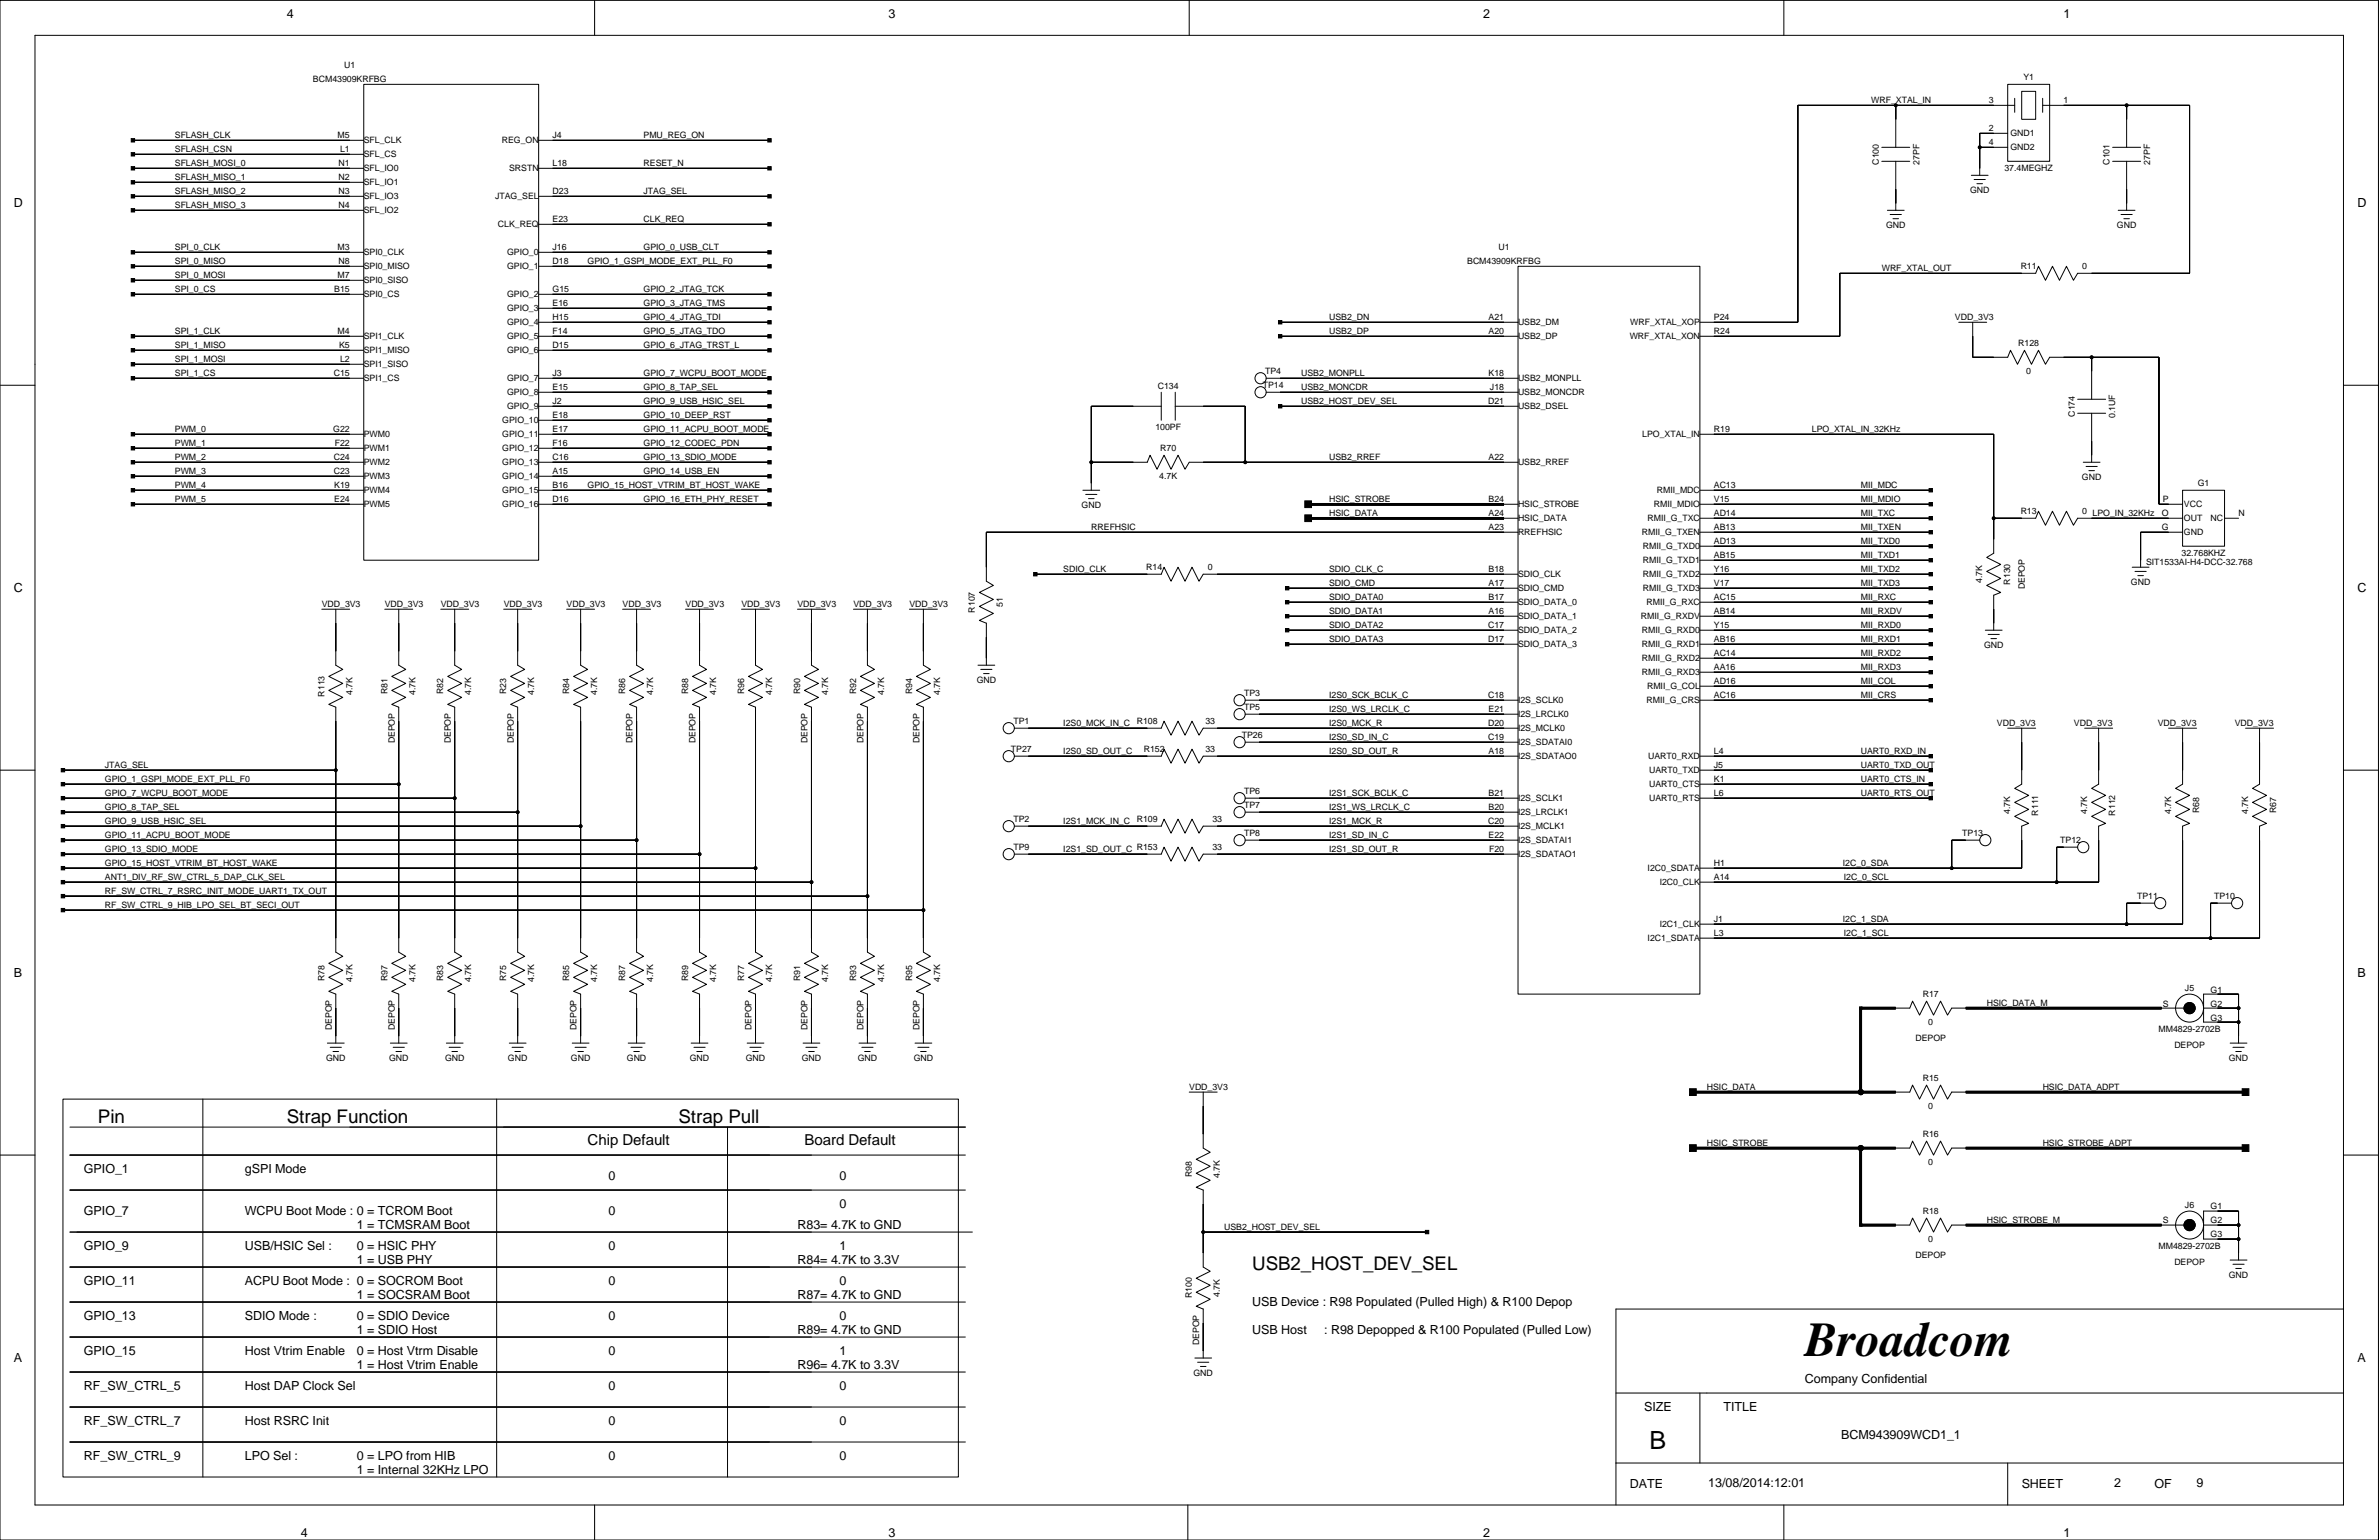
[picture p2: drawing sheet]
<svg xmlns="http://www.w3.org/2000/svg" width="432mm" height="279mm" viewBox="0 0 432 279" stroke-linecap="round" stroke-linejoin="round" font-family="sans-serif">
<defs><g id="words">
<text font-size="8.8" x="327.6" y="246.1">Broadcom</text>
<text font-size="4.6" x="299.4" y="263">B</text>
<g font-size="3.4">
<text x="17.8" y="203.7">Pin</text>
<text x="52.1" y="203.7">Strap Function</text>
<text x="123.2" y="203.7">Strap Pull</text>
<text x="227.3" y="230.4">USB2_HOST_DEV_SEL</text>
</g>
<g font-size="2.7">
<text x="106.7" y="207.7">Chip Default</text>
<text x="146" y="207.7">Board Default</text>
</g>
<g font-size="2.3">
<text x="52.1" y="3.4">4</text>
<text x="161.3" y="3.4">3</text>
<text x="269.2" y="3.4">2</text>
<text x="374.6" y="3.4">1</text>
<text x="2.5" y="37.6">D</text>
<text x="427.9" y="37.6">D</text>
<text x="2.5" y="107.5">C</text>
<text x="427.9" y="107.5">C</text>
<text x="2.5" y="177.3">B</text>
<text x="427.9" y="177.3">B</text>
<text x="15.2" y="212.9">GPIO_1</text>
<text x="44.4" y="212.9">gSPI Mode</text>
<text x="110.5" y="214.1">0</text>
<text x="152.4" y="214.1">0</text>
<text x="15.2" y="220.5">GPIO_7</text>
<text x="44.4" y="220.5">WCPU Boot Mode : 0 = TCROM Boot</text>
<text x="110.5" y="220.5">0</text>
<text x="152.4" y="219.2">0</text>
<text x="15.2" y="226.8">GPIO_9</text>
<text x="44.4" y="226.8">USB/HSIC Sel :</text>
<text x="64.8" y="223">1 = TCMSRAM Boot</text>
<text x="64.8" y="226.8">0 = HSIC PHY</text>
<text x="110.5" y="226.8">0</text>
<text x="144.7" y="223">R83= 4.7K to GND</text>
<text x="152.4" y="226.8">1</text>
<text x="15.2" y="233.2">GPIO_11</text>
<text x="44.4" y="233.2">ACPU Boot Mode : 0 = SOCROM Boot</text>
<text x="64.8" y="229.4">1 = USB PHY</text>
<text x="110.5" y="233.2">0</text>
<text x="144.7" y="229.4">R84= 4.7K to 3.3V</text>
<text x="152.4" y="233.2">0</text>
<text x="15.2" y="239.5">GPIO_13</text>
<text x="44.4" y="239.5">SDIO Mode :</text>
<text x="64.8" y="235.7">1 = SOCSRAM Boot</text>
<text x="64.8" y="239.5">0 = SDIO Device</text>
<text x="110.5" y="239.5">0</text>
<text x="144.7" y="235.7">R87= 4.7K to GND</text>
<text x="152.4" y="239.5">0</text>
<text x="227.3" y="237">USB Device : R98 Populated (Pulled High) &amp; R100 Depop</text>
<text x="15.2" y="245.9">GPIO_15</text>
<text x="44.4" y="245.9">Host Vtrim Enable</text>
<text x="64.8" y="242.1">1 = SDIO Host</text>
<text x="64.8" y="245.9">0 = Host Vtrm Disable</text>
<text x="110.5" y="245.9">0</text>
<text x="144.7" y="242.1">R89= 4.7K to GND</text>
<text x="152.4" y="245.9">1</text>
<text x="227.3" y="242.1">USB Host</text>
<text x="240.3" y="242.1">: R98 Depopped &amp; R100 Populated (Pulled Low)</text>
<text x="2.5" y="247.1">A</text>
<text x="64.8" y="248.4">1 = Host Vtrim Enable</text>
<text x="144.7" y="248.4">R96= 4.7K to 3.3V</text>
<text x="327.6" y="250.9">Company Confidential</text>
<text x="427.9" y="247.1">A</text>
<text x="15.2" y="252.2">RF_SW_CTRL_5</text>
<text x="44.4" y="252.2">Host DAP Clock Sel</text>
<text x="110.5" y="252.2">0</text>
<text x="152.4" y="252.2">0</text>
<text x="298.4" y="256">SIZE</text>
<text x="312.8" y="256">TITLE</text>
<text x="15.2" y="258.6">RF_SW_CTRL_7</text>
<text x="44.4" y="258.6">Host RSRC Init</text>
<text x="110.5" y="258.6">0</text>
<text x="152.4" y="258.6">0</text>
<text x="334.2" y="261.1">BCM943909WCD1_1</text>
<text x="15.2" y="264.9">RF_SW_CTRL_9</text>
<text x="44.4" y="264.9">LPO Sel :</text>
<text x="64.8" y="264.9">0 = LPO from HIB</text>
<text x="64.8" y="267.5">1 = Internal 32KHz LPO</text>
<text x="110.5" y="264.9">0</text>
<text x="152.4" y="264.9">0</text>
<text x="310.1" y="269.7">13/08/2014:12:01</text>
<text x="383.7" y="269.7">2</text>
<text x="398.7" y="269.7">9</text>
<text x="295.8" y="270">DATE</text>
<text x="366.9" y="270">SHEET</text>
<text x="391.1" y="270">OF</text>
<text x="54.6" y="278.9">4</text>
<text x="161.3" y="278.9">3</text>
<text x="269.2" y="278.9">2</text>
<text x="374.6" y="278.9">1</text>
</g>
<g font-size="1.6">
<text x="56.8" y="14.9">BCM43909KRFBG</text>
<text x="62.5" y="12.4">U1</text>
<text x="367.3" y="14.5">Y1</text>
<text x="339.6" y="18.7">WRF_XTAL_IN</text>
<text x="361" y="23.8">2</text>
<text x="361" y="18.7">3</text>
<text x="374.6" y="18.7">1</text>
<text x="31.7" y="25.1">SFLASH_CLK</text>
<text x="31.7" y="27.6">SFLASH_CSN</text>
<text x="61.3" y="25.1">M5</text>
<text x="61.7" y="27.6">L1</text>
<text x="66" y="25.9">SFL_CLK</text>
<text x="66" y="28.5">SFL_CS</text>
<text x="91.1" y="25.9">REG_ON</text>
<text x="100.3" y="25.1">J4</text>
<text x="116.8" y="25.1">PMU_REG_ON</text>
<text x="341" y="29.9" transform="rotate(-90 341 29.9)">C100</text>
<text x="348.4" y="29.9" transform="rotate(-90 348.4 29.9)">27PF</text>
<text x="361" y="26.4">4</text>
<text x="364.9" y="24.7">GND1</text>
<text x="364.9" y="27.2">GND2</text>
<text x="382.9" y="29.9" transform="rotate(-90 382.9 29.9)">C101</text>
<text x="390.3" y="29.9" transform="rotate(-90 390.3 29.9)">27PF</text>
<text x="31.7" y="32.7">SFLASH_MISO_1</text>
<text x="31.7" y="30.2">SFLASH_MOSI_0</text>
<text x="31.7" y="35.3">SFLASH_MISO_2</text>
<text x="61.5" y="35.3">N3</text>
<text x="61.5" y="32.7">N2</text>
<text x="61.5" y="30.2">N1</text>
<text x="66" y="31">SFL_IO0</text>
<text x="66" y="33.6">SFL_IO1</text>
<text x="92.4" y="31">SRSTN</text>
<text x="100.3" y="35.3">D23</text>
<text x="100.3" y="30.2">L18</text>
<text x="116.8" y="35.3">JTAG_SEL</text>
<text x="116.8" y="30.2">RESET_N</text>
<text x="357.6" y="35.1">GND</text>
<text x="363.8" y="31">37.4MEGHZ</text>
<text x="31.7" y="37.8">SFLASH_MISO_3</text>
<text x="61.5" y="37.8">N4</text>
<text x="66" y="36.1">SFL_IO3</text>
<text x="66" y="38.6">SFL_IO2</text>
<text x="89.9" y="36.1">JTAG_SEL</text>
<text x="90.4" y="41.2">CLK_REQ</text>
<text x="100.3" y="40.3">E23</text>
<text x="116.8" y="40.3">CLK_REQ</text>
<text x="342.3" y="41.4">GND</text>
<text x="384.2" y="41.4">GND</text>
<text x="31.7" y="45.4">SPI_0_CLK</text>
<text x="31.7" y="48">SPI_0_MISO</text>
<text x="61.3" y="45.4">M3</text>
<text x="61.5" y="48">N8</text>
<text x="66" y="46.2">SPI0_CLK</text>
<text x="92.1" y="46.2">GPIO_0</text>
<text x="100.3" y="48">D18</text>
<text x="100.3" y="45.4">J16</text>
<text x="106.7" y="48">GPIO_1_GSPI_MODE_EXT_PLL_F0</text>
<text x="116.8" y="45.4">GPIO_0_USB_CLT</text>
<text x="266.3" y="48">BCM43909KRFBG</text>
<text x="272" y="45.4">U1</text>
<text x="31.7" y="50.5">SPI_0_MOSI</text>
<text x="31.7" y="53">SPI_0_CS</text>
<text x="60.7" y="53">B15</text>
<text x="61.3" y="50.5">M7</text>
<text x="66" y="48.8">SPI0_MISO</text>
<text x="66" y="51.3">SPI0_SISO</text>
<text x="66" y="53.9">SPI0_CS</text>
<text x="92.1" y="48.8">GPIO_1</text>
<text x="92.1" y="53.9">GPIO_2</text>
<text x="100.3" y="53">G15</text>
<text x="116.8" y="53">GPIO_2_JTAG_TCK</text>
<text x="341.6" y="49.2">WRF_XTAL_OUT</text>
<text x="366.8" y="48.8">R11</text>
<text x="377.9" y="48.8">0</text>
<text x="92.1" y="56.4">GPIO_3</text>
<text x="92.1" y="58.9">GPIO_4</text>
<text x="100.3" y="58.1">H15</text>
<text x="100.3" y="55.6">E16</text>
<text x="116.8" y="55.6">GPIO_3_JTAG_TMS</text>
<text x="116.8" y="58.1">GPIO_4_JTAG_TDI</text>
<text x="241.2" y="58.1">USB2_DN</text>
<text x="270.2" y="58.1">A21</text>
<text x="275.5" y="58.9">USB2_DM</text>
<text x="295.9" y="58.9">WRF_XTAL_XOP</text>
<text x="311.1" y="58.1">P24</text>
<text x="354.8" y="58.1">VDD_3V3</text>
<text x="31.7" y="60.6">SPI_1_CLK</text>
<text x="31.7" y="63.2">SPI_1_MISO</text>
<text x="31.7" y="65.7">SPI_1_MOSI</text>
<text x="61.3" y="60.6">M4</text>
<text x="61.6" y="63.2">K5</text>
<text x="61.7" y="65.7">L2</text>
<text x="66" y="61.5">SPI1_CLK</text>
<text x="66" y="64">SPI1_MISO</text>
<text x="92.1" y="61.5">GPIO_5</text>
<text x="92.1" y="64">GPIO_6</text>
<text x="100.3" y="63.2">D15</text>
<text x="100.3" y="60.6">F14</text>
<text x="116.8" y="60.6">GPIO_5_JTAG_TDO</text>
<text x="116.8" y="63.2">GPIO_6_JTAG_TRST_L</text>
<text x="241.2" y="60.6">USB2_DP</text>
<text x="270.2" y="60.6">A20</text>
<text x="275.5" y="61.5">USB2_DP</text>
<text x="295.8" y="61.5">WRF_XTAL_XON</text>
<text x="311.1" y="60.6">R24</text>
<text x="366.3" y="62.8">R128</text>
<text x="31.7" y="68.3">SPI_1_CS</text>
<text x="60.6" y="68.3">C15</text>
<text x="66" y="66.6">SPI1_SISO</text>
<text x="66" y="69.1">SPI1_CS</text>
<text x="92.1" y="69.1">GPIO_7</text>
<text x="92.1" y="71.6">GPIO_8</text>
<text x="100.3" y="70.8">E15</text>
<text x="100.3" y="68.3">J3</text>
<text x="116.8" y="70.8">GPIO_8_TAP_SEL</text>
<text x="116.8" y="68.3">GPIO_7_WCPU_BOOT_MODE</text>
<text x="210.2" y="70.6">C134</text>
<text x="229.2" y="70.4">TP14</text>
<text x="229.6" y="67.8">TP4</text>
<text x="236.2" y="68.3">USB2_MONPLL</text>
<text x="236.2" y="70.8">USB2_MONCDR</text>
<text x="270.2" y="68.3">K18</text>
<text x="270.4" y="70.8">J18</text>
<text x="275.5" y="69.1">USB2_MONPLL</text>
<text x="275.5" y="71.6">USB2_MONCDR</text>
<text x="367.8" y="67.8">0</text>
<text x="91.2" y="76.7">GPIO_10</text>
<text x="92.1" y="74.2">GPIO_9</text>
<text x="100.3" y="75.9">E18</text>
<text x="100.3" y="73.3">J2</text>
<text x="116.8" y="75.9">GPIO_10_DEEP_RST</text>
<text x="116.8" y="73.3">GPIO_9_USB_HSIC_SEL</text>
<text x="209.7" y="78">100PF</text>
<text x="236.2" y="73.3">USB2_HOST_DEV_SEL</text>
<text x="270.1" y="73.3">D21</text>
<text x="275.5" y="74.2">USB2_DSEL</text>
<text x="376.6" y="75.6" transform="rotate(-90 376.6 75.6)">C174</text>
<text x="383.9" y="75.9" transform="rotate(-90 383.9 75.9)">0.1UF</text>
<text x="31.7" y="81">PWM_1</text>
<text x="31.7" y="78.4">PWM_0</text>
<text x="31.7" y="83.5">PWM_2</text>
<text x="60.5" y="78.4">G22</text>
<text x="60.6" y="83.5">C24</text>
<text x="60.8" y="81">F22</text>
<text x="66" y="79.3">PWM0</text>
<text x="66" y="81.8">PWM1</text>
<text x="91.2" y="79.3">GPIO_11</text>
<text x="91.2" y="81.8">GPIO_12</text>
<text x="100.3" y="83.5">C16</text>
<text x="100.3" y="81">F16</text>
<text x="100.3" y="78.4">E17</text>
<text x="116.8" y="83.5">GPIO_13_SDIO_MODE</text>
<text x="116.8" y="78.4">GPIO_11_ACPU_BOOT_MODE</text>
<text x="116.8" y="81">GPIO_12_CODEC_PDN</text>
<text x="210.6" y="81.8">R70</text>
<text x="241.2" y="83.5">USB2_RREF</text>
<text x="270.2" y="83.5">A22</text>
<text x="298.1" y="79.3">LPO_XTAL_IN</text>
<text x="311.1" y="78.4">R19</text>
<text x="328.9" y="78.4">LPO_XTAL_IN_32KHz</text>
<text x="31.7" y="86">PWM_3</text>
<text x="31.7" y="88.6">PWM_4</text>
<text x="60.6" y="86">C23</text>
<text x="60.7" y="88.6">K19</text>
<text x="66" y="84.3">PWM2</text>
<text x="66" y="86.9">PWM3</text>
<text x="66" y="89.4">PWM4</text>
<text x="91.2" y="84.3">GPIO_13</text>
<text x="91.2" y="86.9">GPIO_14</text>
<text x="91.2" y="89.4">GPIO_15</text>
<text x="100.3" y="88.6">B16</text>
<text x="100.3" y="86">A15</text>
<text x="106.7" y="88.6">GPIO_15_HOST_VTRIM_BT_HOST_WAKE</text>
<text x="116.8" y="86">GPIO_14_USB_EN</text>
<text x="210.4" y="86.9">4.7K</text>
<text x="275.5" y="84.3">USB2_RREF</text>
<text x="300.7" y="89.4">RMII_MDC</text>
<text x="311.1" y="88.6">AC13</text>
<text x="337.7" y="88.6">MII_MDC</text>
<text x="377.9" y="87.1">GND</text>
<text x="398.9" y="88.1">G1</text>
<text x="31.7" y="91.1">PWM_5</text>
<text x="60.7" y="91.1">E24</text>
<text x="66" y="92">PWM5</text>
<text x="91.2" y="92">GPIO_16</text>
<text x="100.3" y="91.1">D16</text>
<text x="116.8" y="91.1">GPIO_16_ETH_PHY_RESET</text>
<text x="196.3" y="92.2">GND</text>
<text x="241.2" y="91.1">HSIC_STROBE</text>
<text x="241.2" y="93.7">HSIC_DATA</text>
<text x="270.2" y="93.7">A24</text>
<text x="270.2" y="91.1">B24</text>
<text x="275.5" y="92">HSIC_STROBE</text>
<text x="275.5" y="94.5">HSIC_DATA</text>
<text x="299.1" y="94.5">RMII_G_TXC</text>
<text x="300.2" y="92">RMII_MDIO</text>
<text x="311.1" y="93.7">AD14</text>
<text x="311.1" y="91.1">V15</text>
<text x="337.7" y="91.1">MII_MDIO</text>
<text x="337.7" y="93.7">MII_TXC</text>
<text x="366.8" y="93.2">R13</text>
<text x="377.9" y="93.2">0</text>
<text x="379.8" y="93.7">LPO_IN_32KHz</text>
<text x="392.4" y="93.7">O</text>
<text x="392.6" y="91.1">P</text>
<text x="396.4" y="94.5">OUT</text>
<text x="396.4" y="92">VCC</text>
<text x="401.2" y="94.5">NC</text>
<text x="406.3" y="93.7">N</text>
<text x="198.1" y="96.2">RREFHSIC</text>
<text x="270.2" y="96.2">A23</text>
<text x="275.5" y="97">RREFHSIC</text>
<text x="298" y="97">RMII_G_TXEN</text>
<text x="298.2" y="99.6">RMII_G_TXD0</text>
<text x="311.1" y="101.3">AB15</text>
<text x="311.1" y="98.7">AD13</text>
<text x="311.1" y="96.2">AB13</text>
<text x="337.7" y="96.2">MII_TXEN</text>
<text x="337.7" y="98.7">MII_TXD0</text>
<text x="337.7" y="101.3">MII_TXD1</text>
<text x="392.4" y="96.2">G</text>
<text x="396" y="100.8">32.768KHZ</text>
<text x="396.4" y="97">GND</text>
<text x="193" y="103.8">SDIO_CLK</text>
<text x="208.1" y="103.4">R14</text>
<text x="219.2" y="103.4">0</text>
<text x="241.2" y="106.4">SDIO_CMD</text>
<text x="241.2" y="103.8">SDIO_CLK_C</text>
<text x="270.2" y="106.4">A17</text>
<text x="270.2" y="103.8">B18</text>
<text x="275.5" y="104.7">SDIO_CLK</text>
<text x="275.5" y="107.2">SDIO_CMD</text>
<text x="298.2" y="102.1">RMII_G_TXD1</text>
<text x="298.2" y="104.7">RMII_G_TXD2</text>
<text x="298.2" y="107.2">RMII_G_TXD3</text>
<text x="311.1" y="106.4">V17</text>
<text x="311.1" y="103.8">Y16</text>
<text x="337.7" y="103.8">MII_TXD2</text>
<text x="337.7" y="106.4">MII_TXD3</text>
<text x="359.8" y="105.8" transform="rotate(-90 359.8 105.8)">4.7K</text>
<text x="364.9" y="106.1" transform="rotate(-90 364.9 106.1)">R130</text>
<text x="367.5" y="106.9" transform="rotate(-90 367.5 106.9)">DEPOP</text>
<text x="386.8" y="106.2">GND</text>
<text x="389.5" y="102.5">SIT1533AI-H4-DCC-32.768</text>
<text x="58.4" y="110.2">VDD_3V3</text>
<text x="69.8" y="110.2">VDD_3V3</text>
<text x="80" y="110.2">VDD_3V3</text>
<text x="91.4" y="110.2">VDD_3V3</text>
<text x="102.8" y="110.2">VDD_3V3</text>
<text x="113" y="110.2">VDD_3V3</text>
<text x="124.4" y="110.2">VDD_3V3</text>
<text x="134.6" y="110.2">VDD_3V3</text>
<text x="144.7" y="110.2">VDD_3V3</text>
<text x="154.9" y="110.2">VDD_3V3</text>
<text x="165.1" y="110.2">VDD_3V3</text>
<text x="177" y="111.1" transform="rotate(-90 177 111.1)">R107</text>
<text x="182" y="110.1" transform="rotate(-90 182 110.1)">51</text>
<text x="241.2" y="114">SDIO_DATA2</text>
<text x="241.2" y="111.4">SDIO_DATA1</text>
<text x="241.2" y="108.9">SDIO_DATA0</text>
<text x="270.1" y="114">C17</text>
<text x="270.2" y="111.4">A16</text>
<text x="270.2" y="108.9">B17</text>
<text x="275.5" y="109.7">SDIO_DATA_0</text>
<text x="275.5" y="112.3">SDIO_DATA_1</text>
<text x="297.8" y="112.3">RMII_G_RXDV</text>
<text x="298.9" y="109.7">RMII_G_RXC</text>
<text x="311.1" y="114">Y15</text>
<text x="311.1" y="111.4">AB14</text>
<text x="311.1" y="108.9">AC15</text>
<text x="337.7" y="114">MII_RXD0</text>
<text x="337.7" y="108.9">MII_RXC</text>
<text x="337.7" y="111.4">MII_RXDV</text>
<text x="241.2" y="116.5">SDIO_DATA3</text>
<text x="270.1" y="116.5">D17</text>
<text x="275.5" y="114.8">SDIO_DATA_2</text>
<text x="275.5" y="117.4">SDIO_DATA_3</text>
<text x="298" y="114.8">RMII_G_RXD0</text>
<text x="298" y="117.4">RMII_G_RXD1</text>
<text x="298" y="119.9">RMII_G_RXD2</text>
<text x="311.1" y="119.1">AC14</text>
<text x="311.1" y="116.5">AB16</text>
<text x="337.7" y="116.5">MII_RXD1</text>
<text x="337.7" y="119.1">MII_RXD2</text>
<text x="360.1" y="117.6">GND</text>
<text x="70.3" y="125.9" transform="rotate(-90 70.3 125.9)">R81</text>
<text x="80.5" y="125.9" transform="rotate(-90 80.5 125.9)">R82</text>
<text x="91.9" y="125.9" transform="rotate(-90 91.9 125.9)">R23</text>
<text x="103.3" y="125.9" transform="rotate(-90 103.3 125.9)">R84</text>
<text x="113.5" y="125.9" transform="rotate(-90 113.5 125.9)">R86</text>
<text x="124.9" y="125.9" transform="rotate(-90 124.9 125.9)">R88</text>
<text x="135.1" y="125.9" transform="rotate(-90 135.1 125.9)">R96</text>
<text x="145.2" y="125.9" transform="rotate(-90 145.2 125.9)">R90</text>
<text x="155.4" y="125.9" transform="rotate(-90 155.4 125.9)">R92</text>
<text x="165.5" y="125.9" transform="rotate(-90 165.5 125.9)">R94</text>
<text x="177.3" y="124">GND</text>
<text x="298" y="122.4">RMII_G_RXD3</text>
<text x="299" y="125">RMII_G_COL</text>
<text x="311.1" y="124.1">AD16</text>
<text x="311.1" y="121.6">AA16</text>
<text x="337.7" y="124.1">MII_COL</text>
<text x="337.7" y="121.6">MII_RXD3</text>
<text x="58.9" y="126.4" transform="rotate(-90 58.9 126.4)">R113</text>
<text x="64" y="126.1" transform="rotate(-90 64 126.1)">4.7K</text>
<text x="75.4" y="126.1" transform="rotate(-90 75.4 126.1)">4.7K</text>
<text x="85.5" y="126.1" transform="rotate(-90 85.5 126.1)">4.7K</text>
<text x="97" y="126.1" transform="rotate(-90 97 126.1)">4.7K</text>
<text x="108.4" y="126.1" transform="rotate(-90 108.4 126.1)">4.7K</text>
<text x="118.6" y="126.1" transform="rotate(-90 118.6 126.1)">4.7K</text>
<text x="130" y="126.1" transform="rotate(-90 130 126.1)">4.7K</text>
<text x="140.1" y="126.1" transform="rotate(-90 140.1 126.1)">4.7K</text>
<text x="150.3" y="126.1" transform="rotate(-90 150.3 126.1)">4.7K</text>
<text x="160.5" y="126.1" transform="rotate(-90 160.5 126.1)">4.7K</text>
<text x="170.6" y="126.1" transform="rotate(-90 170.6 126.1)">4.7K</text>
<text x="183.9" y="131.3">TP1</text>
<text x="193" y="131.8">I2S0_MCK_IN_C</text>
<text x="206.3" y="131.3">R108</text>
<text x="218.8" y="131.3">33</text>
<text x="225.8" y="126.2">TP3</text>
<text x="225.8" y="128.8">TP5</text>
<text x="241.2" y="126.7">I2S0_SCK_BCLK_C</text>
<text x="241.2" y="129.2">I2S0_WS_LRCLK_C</text>
<text x="241.2" y="131.8">I2S0_MCK_R</text>
<text x="270.1" y="131.8">D20</text>
<text x="270.1" y="126.7">C18</text>
<text x="270.2" y="129.2">E21</text>
<text x="275.5" y="127.5">I2S_SCLK0</text>
<text x="275.5" y="130">I2S_LRCLK0</text>
<text x="298.9" y="127.5">RMII_G_CRS</text>
<text x="311.1" y="126.7">AC16</text>
<text x="337.7" y="126.7">MII_CRS</text>
<text x="362.5" y="131.8">VDD_3V3</text>
<text x="376.4" y="131.8">VDD_3V3</text>
<text x="391.7" y="131.8">VDD_3V3</text>
<text x="405.6" y="131.8">VDD_3V3</text>
<text x="71.6" y="134.9" transform="rotate(-90 71.6 134.9)">DEPOP</text>
<text x="81.8" y="134.9" transform="rotate(-90 81.8 134.9)">DEPOP</text>
<text x="93.2" y="134.9" transform="rotate(-90 93.2 134.9)">DEPOP</text>
<text x="114.8" y="134.9" transform="rotate(-90 114.8 134.9)">DEPOP</text>
<text x="126.2" y="134.9" transform="rotate(-90 126.2 134.9)">DEPOP</text>
<text x="146.6" y="134.9" transform="rotate(-90 146.6 134.9)">DEPOP</text>
<text x="156.7" y="134.9" transform="rotate(-90 156.7 134.9)">DEPOP</text>
<text x="166.9" y="134.9" transform="rotate(-90 166.9 134.9)">DEPOP</text>
<text x="183.5" y="136.4">TP27</text>
<text x="193" y="136.8">I2S0_SD_OUT_C</text>
<text x="207.6" y="136.4">R152</text>
<text x="218.8" y="136.4">33</text>
<text x="225.4" y="133.9">TP26</text>
<text x="241.2" y="136.8">I2S0_SD_OUT_R</text>
<text x="241.2" y="134.3">I2S0_SD_IN_C</text>
<text x="270.1" y="134.3">C19</text>
<text x="270.2" y="136.8">A18</text>
<text x="275.5" y="132.6">I2S_MCLK0</text>
<text x="275.5" y="135.1">I2S_SDATAI0</text>
<text x="275.5" y="137.7">I2S_SDATAO0</text>
<text x="299.1" y="137.7">UART0_RXD</text>
<text x="311.1" y="136.8">L4</text>
<text x="337.7" y="136.8">UART0_RXD_IN</text>
<text x="19" y="139.4">JTAG_SEL</text>
<text x="19" y="141.9">GPIO_1_GSPI_MODE_EXT_PLL_F0</text>
<text x="299.3" y="140.2">UART0_TXD</text>
<text x="299.3" y="142.7">UART0_CTS</text>
<text x="311.1" y="141.9">K1</text>
<text x="311.1" y="139.4">J5</text>
<text x="337.7" y="141.9">UART0_CTS_IN</text>
<text x="337.7" y="139.4">UART0_TXD_OUT</text>
<text x="19" y="147">GPIO_8_TAP_SEL</text>
<text x="19" y="144.4">GPIO_7_WCPU_BOOT_MODE</text>
<text x="19" y="149.5">GPIO_9_USB_HSIC_SEL</text>
<text x="183.9" y="149.1">TP2</text>
<text x="193" y="149.5">I2S1_MCK_IN_C</text>
<text x="206.3" y="149.1">R109</text>
<text x="220.1" y="149.1">33</text>
<text x="225.8" y="144">TP6</text>
<text x="225.8" y="146.6">TP7</text>
<text x="241.2" y="144.4">I2S1_SCK_BCLK_C</text>
<text x="241.2" y="147">I2S1_WS_LRCLK_C</text>
<text x="241.2" y="149.5">I2S1_MCK_R</text>
<text x="270.1" y="149.5">C20</text>
<text x="270.2" y="147">B20</text>
<text x="270.2" y="144.4">B21</text>
<text x="275.5" y="145.3">I2S_SCLK1</text>
<text x="275.5" y="147.8">I2S_LRCLK1</text>
<text x="299.3" y="145.3">UART0_RTS</text>
<text x="311.1" y="144.4">L6</text>
<text x="337.7" y="144.4">UART0_RTS_OUT</text>
<text x="364.9" y="147.7" transform="rotate(-90 364.9 147.7)">4.7K</text>
<text x="370" y="148" transform="rotate(-90 370 148)">R111</text>
<text x="378.8" y="147.7" transform="rotate(-90 378.8 147.7)">4.7K</text>
<text x="383.9" y="148" transform="rotate(-90 383.9 148)">R112</text>
<text x="394.1" y="147.7" transform="rotate(-90 394.1 147.7)">4.7K</text>
<text x="399.2" y="147.5" transform="rotate(-90 399.2 147.5)">R68</text>
<text x="408.1" y="147.7" transform="rotate(-90 408.1 147.7)">4.7K</text>
<text x="413.1" y="147.5" transform="rotate(-90 413.1 147.5)">R67</text>
<text x="19" y="152.1">GPIO_11_ACPU_BOOT_MODE</text>
<text x="19" y="154.6">GPIO_13_SDIO_MODE</text>
<text x="183.9" y="154.2">TP9</text>
<text x="193" y="154.6">I2S1_SD_OUT_C</text>
<text x="206.3" y="154.2">R153</text>
<text x="220.1" y="154.2">33</text>
<text x="225.8" y="151.6">TP8</text>
<text x="241.2" y="152.1">I2S1_SD_IN_C</text>
<text x="241.2" y="154.6">I2S1_SD_OUT_R</text>
<text x="270.2" y="152.1">E22</text>
<text x="270.3" y="154.6">F20</text>
<text x="275.5" y="150.4">I2S_MCLK1</text>
<text x="275.5" y="152.9">I2S_SDATAI1</text>
<text x="275.5" y="155.4">I2S_SDATAO1</text>
<text x="356.2" y="151.6">TP13</text>
<text x="373.9" y="152.9">TP12</text>
<text x="19" y="157.1">GPIO_15_HOST_VTRIM_BT_HOST_WAKE</text>
<text x="19" y="159.7">ANT1_DIV_RF_SW_CTRL_5_DAP_CLK_SEL</text>
<text x="299.1" y="158">I2C0_SDATA</text>
<text x="301.2" y="160.5">I2C0_CLK</text>
<text x="311.1" y="159.7">A14</text>
<text x="311.1" y="157.1">H1</text>
<text x="334.5" y="157.1">I2C_0_SDA</text>
<text x="334.6" y="159.7">I2C_0_SCL</text>
<text x="19" y="162.2">RF_SW_CTRL_7_RSRC_INIT_MODE_UART1_TX_OUT</text>
<text x="19" y="164.8">RF_SW_CTRL_9_HIB_LPO_SEL_BT_SECI_OUT</text>
<text x="311.1" y="167.3">J1</text>
<text x="334.5" y="167.3">I2C_1_SDA</text>
<text x="387.9" y="163.1">TP11</text>
<text x="401.9" y="163.1">TP10</text>
<text x="299.1" y="170.7">I2C1_SDATA</text>
<text x="301.2" y="168.1">I2C1_CLK</text>
<text x="311.1" y="169.8">L3</text>
<text x="334.6" y="169.8">I2C_1_SCL</text>
<text x="58.9" y="178" transform="rotate(-90 58.9 178)">R78</text>
<text x="64" y="178.2" transform="rotate(-90 64 178.2)">4.7K</text>
<text x="70.3" y="178" transform="rotate(-90 70.3 178)">R97</text>
<text x="75.4" y="178.2" transform="rotate(-90 75.4 178.2)">4.7K</text>
<text x="80.5" y="178" transform="rotate(-90 80.5 178)">R83</text>
<text x="85.5" y="178.2" transform="rotate(-90 85.5 178.2)">4.7K</text>
<text x="91.9" y="178" transform="rotate(-90 91.9 178)">R75</text>
<text x="97" y="178.2" transform="rotate(-90 97 178.2)">4.7K</text>
<text x="103.3" y="178" transform="rotate(-90 103.3 178)">R85</text>
<text x="108.4" y="178.2" transform="rotate(-90 108.4 178.2)">4.7K</text>
<text x="113.5" y="178" transform="rotate(-90 113.5 178)">R87</text>
<text x="118.6" y="178.2" transform="rotate(-90 118.6 178.2)">4.7K</text>
<text x="124.9" y="178" transform="rotate(-90 124.9 178)">R89</text>
<text x="130" y="178.2" transform="rotate(-90 130 178.2)">4.7K</text>
<text x="135.1" y="178" transform="rotate(-90 135.1 178)">R77</text>
<text x="140.1" y="178.2" transform="rotate(-90 140.1 178.2)">4.7K</text>
<text x="145.2" y="178" transform="rotate(-90 145.2 178)">R91</text>
<text x="150.3" y="178.2" transform="rotate(-90 150.3 178.2)">4.7K</text>
<text x="155.4" y="178" transform="rotate(-90 155.4 178)">R93</text>
<text x="160.5" y="178.2" transform="rotate(-90 160.5 178.2)">4.7K</text>
<text x="165.5" y="178" transform="rotate(-90 165.5 178)">R95</text>
<text x="170.6" y="178.2" transform="rotate(-90 170.6 178.2)">4.7K</text>
<text x="396.6" y="179.8">J5</text>
<text x="349" y="180.8">R17</text>
<text x="350" y="185.9">0</text>
<text x="360.6" y="182.5">HSIC_DATA_M</text>
<text x="392.6" y="182.6">S</text>
<text x="401.2" y="180.1">G1</text>
<text x="401.2" y="185.2">G3</text>
<text x="401.2" y="182.6">G2</text>
<text x="60.2" y="186.9" transform="rotate(-90 60.2 186.9)">DEPOP</text>
<text x="71.6" y="186.9" transform="rotate(-90 71.6 186.9)">DEPOP</text>
<text x="104.7" y="186.9" transform="rotate(-90 104.7 186.9)">DEPOP</text>
<text x="136.4" y="186.9" transform="rotate(-90 136.4 186.9)">DEPOP</text>
<text x="146.6" y="186.9" transform="rotate(-90 146.6 186.9)">DEPOP</text>
<text x="156.7" y="186.9" transform="rotate(-90 156.7 186.9)">DEPOP</text>
<text x="166.9" y="186.9" transform="rotate(-90 166.9 186.9)">DEPOP</text>
<text x="347.7" y="188.9">DEPOP</text>
<text x="391.8" y="187.2">MM4829-2702B</text>
<text x="394.7" y="190.2">DEPOP</text>
<text x="59.2" y="192.5">GND</text>
<text x="70.6" y="192.5">GND</text>
<text x="80.8" y="192.5">GND</text>
<text x="92.2" y="192.5">GND</text>
<text x="103.6" y="192.5">GND</text>
<text x="113.8" y="192.5">GND</text>
<text x="125.2" y="192.5">GND</text>
<text x="135.4" y="192.5">GND</text>
<text x="145.5" y="192.5">GND</text>
<text x="155.7" y="192.5">GND</text>
<text x="165.8" y="192.5">GND</text>
<text x="215.9" y="197.8">VDD_3V3</text>
<text x="309.8" y="197.8">HSIC_DATA</text>
<text x="349" y="196.1">R15</text>
<text x="370.8" y="197.8">HSIC_DATA_ADPT</text>
<text x="404.5" y="192.5">GND</text>
<text x="350" y="201.2">0</text>
<text x="309.8" y="207.9">HSIC_STROBE</text>
<text x="349" y="206.2">R16</text>
<text x="370.8" y="207.9">HSIC_STROBE_ADPT</text>
<text x="216.3" y="213.6" transform="rotate(-90 216.3 213.6)">R98</text>
<text x="221.4" y="213.7" transform="rotate(-90 221.4 213.7)">4.7K</text>
<text x="350" y="211.3">0</text>
<text x="349" y="220.2">R18</text>
<text x="360.6" y="221.9">HSIC_STROBE_M</text>
<text x="392.6" y="222">S</text>
<text x="396.6" y="219.2">J6</text>
<text x="401.2" y="219.4">G1</text>
<text x="401.2" y="222">G2</text>
<text x="222.2" y="223.2">USB2_HOST_DEV_SEL</text>
<text x="350" y="225.3">0</text>
<text x="391.8" y="226.5">MM4829-2702B</text>
<text x="401.2" y="224.5">G3</text>
<text x="347.7" y="228.3">DEPOP</text>
<text x="394.7" y="229.5">DEPOP</text>
<text x="404.5" y="231.9">GND</text>
<text x="216.3" y="235.6" transform="rotate(-90 216.3 235.6)">R100</text>
<text x="221.4" y="235.3" transform="rotate(-90 221.4 235.3)">4.7K</text>
<text x="217.7" y="244.1" transform="rotate(-90 217.7 244.1)">DEPOP</text>
<text x="216.6" y="249.7">GND</text>
</g>
</g></defs>
<g fill="none" stroke="#000" stroke-width=".18">
<path d="M0 .1h431.7v279.3h-431.7zM6.3 6.4h419.1v266.7h-419.1zM66 15.3h31.8v86.3h-31.8zM107.9 .1v6.3M215.9 .1v6.3M323.8 .1v6.3M344.1 19.1v7.6M364.4 15.3h7.6v14h-7.6zM365.7 19.1h-39.4v39.4h-17.8M365.7 17.8v2.6M366.9 16.6h2.6v5h-2.6zM370.8 19.1h26.6v30.5h-20.3l-.8 1.3-1.2-2.6-1.3 2.6-1.3-2.6-1.2 2.6-1.3-2.6-.5 1.3h-35.6v11.4h-25.4"/>
<path d="M370.8 17.8v2.6M386 19.1v7.6M24.1 38.2h41.9M24.1 35.6h41.9M24.1 25.5h41.9M24.1 33.1h41.9M24.1 30.5h41.9M24.1 28h41.9M97.8 35.6h41.9M97.8 25.5h41.9M97.8 30.5h41.9M341.6 29.3h5"/>
<path d="M341.6 26.7h5M342.6 38.2h3M343.1 38.9h2M343.6 39.7h1M344.1 29.3v8.9M357.8 31.8h3.1M358.3 32.6h2M358.8 33.3h1M359.3 26.7h5.1M364.4 24.2h-5.1v7.6M383.5 29.3h5M383.5 26.7h5"/>
<path d="M384.5 38.2h3M385 38.9h2M385.5 39.7h1M386 29.3v8.9M24.1 53.4h41.9M24.1 45.8h41.9M24.1 48.3h41.9M24.1 50.9h41.9M97.8 58.5h41.9M97.8 53.4h41.9M97.8 55.9h41.9M97.8 45.8h41.9"/>
<path d="M97.8 48.3h41.9M97.8 40.7h41.9M232.4 58.5h43.1M275.5 48.3h33v132.1h-33zM355.5 58.5h5.1M358.1 58.5v6.3h6.3l.5-1.3 1.3 2.6 1.3-2.6 1.2 2.6 1.3-2.6 1.3 2.6 .7-1.3h19.9v26.7h4.2M0 69.9h6.3M24.1 61h41.9M24.1 68.6h41.9M24.1 63.5h41.9M24.1 66.1h41.9M24.1 78.8h41.9"/>
<path d="M97.8 73.7h41.9M97.8 61h41.9M97.8 76.2h41.9M97.8 71.2h41.9M97.8 68.6h41.9M97.8 63.5h41.9M97.8 78.8h41.9M210.8 73.7h-12.7v15.2M210.8 71.2v5M213.3 73.7h12.7v10.2M213.3 71.2v5M229.8 71.2h45.7"/>
<path d="M229.8 68.6h45.7M232.4 73.7h43.1M232.4 61h43.1M308.5 78.8h53.4v21.6l-1.3 .7 2.5 1.3-2.5 1.3 2.5 1.2-2.5 1.3 2.5 1.3-1.2 .5v6.3M377.1 75h5.1M377.1 72.4h5.1M379.6 64.8v7.6M379.6 75v8.9M425.4 69.9h6.3M24.1 88.9h41.9M24.1 83.9h41.9M24.1 91.5h41.9"/>
<path d="M24.1 81.3h41.9M24.1 86.4h41.9M97.8 88.9h41.9M97.8 83.9h41.9M97.8 91.5h41.9M97.8 81.3h41.9M97.8 86.4h41.9M196.6 88.9h3M197.1 89.7h2M197.6 90.5h1M198.1 83.9h10.1l.5-1.3 1.3 2.5 1.3-2.5 1.2 2.5 1.3-2.5 1.3 2.5 .8-1.2h59.6M273 91.5h2.5"/>
<path d="M273 94h2.5M275.5 96.6h-96.5v8.8l1.3 .8-2.5 1.3 2.5 1.3-2.5 1.2 2.5 1.3-2.5 1.3 1.2 .5v7.6M308.5 88.9h41.9M308.5 91.5h41.9M308.5 94h41.9M308.5 96.6h41.9M308.5 99.1h41.9M361.9 94h7.6l.5-1.2 1.3 2.5 1.2-2.5 1.3 2.5 1.3-2.5 1.2 2.5 .8-1.3h19M378.1 83.9h3.1M378.6 84.6h2.1M379.1 85.4h1.1M396.1 88.9h7.7v10.2h-7.7z"/>
<path d="M396.1 96.6h-7.6v6.3M403.8 94h2.5M58.4 110.5h5.1M60.9 110.5v10.2l1.3 .7-2.5 1.3 2.5 1.3-2.5 1.3 2.5 1.2-2.5 1.3 1.2 .5v44.4l1.3 .8-2.5 1.3 2.5 1.2-2.5 1.3 2.5 1.3-2.5 1.3 1.2 .5v8.9M69.8 110.5h5.1M72.4 110.5v10.2l1.2 .7-2.5 1.3 2.5 1.3-2.5 1.3 2.5 1.2-2.5 1.3 1.3 .5v44.4l1.2 .8-2.5 1.3 2.5 1.2-2.5 1.3 2.5 1.3-2.5 1.3 1.3 .5v8.9M80 110.5h5.1M82.5 110.5v10.2l1.3 .7-2.5 1.3 2.5 1.3-2.5 1.3 2.5 1.2-2.5 1.3 1.2 .5v44.4l1.3 .8-2.5 1.3 2.5 1.2-2.5 1.3 2.5 1.3-2.5 1.3 1.2 .5v8.9M91.4 110.5h5.1M94 110.5v10.2l1.2 .7-2.5 1.3 2.5 1.3-2.5 1.3 2.5 1.2-2.5 1.3 1.3 .5v44.4l1.2 .8-2.5 1.3 2.5 1.2-2.5 1.3 2.5 1.3-2.5 1.3 1.3 .5v8.9M102.8 110.5h5.1M105.4 110.5v10.2l1.3 .7-2.6 1.3 2.6 1.3-2.6 1.3 2.6 1.2-2.6 1.3 1.3 .5v44.4l1.3 .8-2.6 1.3 2.6 1.2-2.6 1.3 2.6 1.3-2.6 1.3 1.3 .5v8.9"/>
<path d="M113 110.5h5.1M115.5 110.5v10.2l1.3 .7-2.5 1.3 2.5 1.3-2.5 1.3 2.5 1.2-2.5 1.3 1.2 .5v44.4l1.3 .8-2.5 1.3 2.5 1.2-2.5 1.3 2.5 1.3-2.5 1.3 1.2 .5v8.9M124.4 110.5h5.1M127 110.5v10.2l1.2 .7-2.5 1.3 2.5 1.3-2.5 1.3 2.5 1.2-2.5 1.3 1.3 .5v44.4l1.2 .8-2.5 1.3 2.5 1.2-2.5 1.3 2.5 1.3-2.5 1.3 1.3 .5v8.9M134.6 110.5h5.1M137.1 110.5v10.2l1.3 .7-2.5 1.3 2.5 1.3-2.5 1.3 2.5 1.2-2.5 1.3 1.2 .5v44.4l1.3 .8-2.5 1.3 2.5 1.2-2.5 1.3 2.5 1.3-2.5 1.3 1.2 .5v8.9M144.7 110.5h5.1M147.3 110.5v10.2l1.3 .7-2.6 1.3 2.6 1.3-2.6 1.3 2.6 1.2-2.6 1.3 1.3 .5v44.4l1.3 .8-2.6 1.3 2.6 1.2-2.6 1.3 2.6 1.3-2.6 1.3 1.3 .5v8.9M154.9 110.5h5.1M157.4 110.5v10.2l1.3 .7-2.5 1.3 2.5 1.3-2.5 1.3 2.5 1.2-2.5 1.3 1.2 .5v44.4l1.3 .8-2.5 1.3 2.5 1.2-2.5 1.3 2.5 1.3-2.5 1.3 1.2 .5v8.9M165.1 110.5h5M167.6 110.5v10.2l1.3 .7-2.6 1.3 2.6 1.3-2.6 1.3 2.6 1.2-2.6 1.3 1.3 .5v44.4l1.3 .8-2.6 1.3 2.6 1.2-2.6 1.3 2.6 1.3-2.6 1.3 1.3 .5v8.9"/>
<path d="M187.9 104.2h22.9l.5-1.3 1.2 2.5 1.3-2.5 1.3 2.5 1.3-2.5 1.2 2.5 .8-1.2h57.1M233.6 114.3h41.9M233.6 111.8h41.9M233.6 109.3h41.9M233.6 106.7h41.9M233.6 116.9h41.9M308.5 114.3h41.9M308.5 111.8h41.9M308.5 109.3h41.9M308.5 106.7h41.9M308.5 116.9h41.9M308.5 119.4h41.9"/>
<path d="M308.5 101.6h41.9M308.5 104.2h41.9M360.3 114.3h3.1M360.9 115.1h2M361.4 115.9h1M387 102.9h3.1M387.5 103.7h2M388 104.4h1M0 139.7h6.3M11.4 139.7h49.5M177.5 120.7h3.1M178 121.4h2"/>
<path d="M178.5 122.2h1M184.1 132.1h26.7l.5-1.3 1.2 2.6 1.3-2.6 1.3 2.6 1.3-2.6 1.2 2.6 .8-1.3h57.1M184.1 137.2h26.7l.5-1.3 1.2 2.6 1.3-2.6 1.3 2.6 1.3-2.6 1.2 2.6 .8-1.3h57.1M226 127h49.5M226 134.7h49.5M226 129.6h49.5M308.5 139.7h41.9M308.5 124.5h41.9M308.5 122h41.9M308.5 127h41.9M308.5 137.2h41.9M364.4 132.1h5.1"/>
<path d="M366.9 132.1v10.2l-1.2 .7 2.5 1.3-2.5 1.3 2.5 1.2-2.5 1.3 2.5 1.3-1.3 .5v7.6h-58.4M378.4 132.1h5.1M380.9 132.1v10.2l-1.3 .7 2.6 1.3-2.6 1.3 2.6 1.2-2.6 1.3 2.6 1.3-1.3 .5v10.1h-72.4M393.6 132.1h5.1M396.1 132.1v10.2l-1.2 .7 2.5 1.3-2.5 1.3 2.5 1.2-2.5 1.3 2.5 1.3-1.3 .5v17.8h-87.6M407.6 132.1h5.1M410.1 132.1v10.2l-1.3 .7 2.6 1.3-2.6 1.3 2.6 1.2-2.6 1.3 2.6 1.3-1.3 .5v20.3h-101.6M425.4 139.7h6.3M11.4 142.3h61M11.4 144.8h71.1M11.4 149.9h94M11.4 152.4h104.1"/>
<path d="M11.4 155h115.6M11.4 147.3h82.6M11.4 157.5h125.7M184.1 149.9h26.7l.5-1.3 1.2 2.6 1.3-2.6 1.3 2.6 1.3-2.6 1.2 2.6 .8-1.3h57.1M184.1 155h26.7l.5-1.3 1.2 2.5 1.3-2.5 1.3 2.5 1.3-2.5 1.2 2.5 .8-1.2h57.1M226 144.8h49.5M226 152.4h49.5M226 147.3h49.5M308.5 142.3h41.9M308.5 144.8h41.9M359.3 152.4h-5.1v5.1M377.1 153.7h-3.8v6.3"/>
<path d="M11.4 160h135.9M11.4 162.6h146M11.4 165.1h156.2M391.1 163.9h-5.1v3.8M405 163.9h-3.8v6.3M11.4 199.4h162.6v68.6h-162.6zM36.8 199.4v68.6M59.4 189.3h3.1M59.9 190h2.1M60.4 190.8h1.1M70.8 189.3h3.1M71.4 190h2"/>
<path d="M71.9 190.8h1M81 189.3h3.1M81.5 190h2M82 190.8h1M90.1 199.4v68.6M92.4 189.3h3.1M92.9 190h2.1M93.5 190.8h1M103.9 189.3h3M104.4 190h2M104.9 190.8h1M114 189.3h3.1"/>
<path d="M114.5 190h2.1M115 190.8h1.1M125.4 189.3h3.1M126 190h2M126.5 190.8h1M135.6 189.3h3.1M136.1 190h2M136.6 190.8h1M145.8 189.3h3M146.3 190h2M146.8 190.8h1M155.9 189.3h3.1"/>
<path d="M156.4 190h2.1M156.9 190.8h1.1M166.1 189.3h3M166.6 190h2M167.1 190.8h1M215.9 198.1h5M218.4 198.1v10.2l1.3 .8-2.6 1.2 2.6 1.3-2.6 1.3 2.6 1.2-2.6 1.3 1.3 .5v14l1.3 .7-2.6 1.3 2.6 1.3-2.6 1.3 2.6 1.2-2.6 1.3 1.3 .5v8.9M344.1 198.1h2.5l.5-1.2 1.3 2.5 1.3-2.5 1.2 2.5 1.3-2.5 1.3 2.5 .7-1.3h2.6M344.1 182.9h2.5l.5-1.3 1.3 2.6 1.3-2.6 1.2 2.6 1.3-2.6 1.3 2.6 .7-1.3h2.6M392.3 182.9h5.1M397.4 182.9h.1M400 182.9h6.3"/>
<path d="M404.8 189.3h3M405.3 190h2M405.8 190.8h1M406.3 185.4h-6.3v-5h6.3v8.9M0 209.6h6.3M12.7 209.6h162.5M12.7 215.9h162.5M12.7 204.5h162.5M132.1 204.5v63.5M344.1 208.3h2.5l.5-1.3 1.3 2.6 1.3-2.6 1.2 2.6 1.3-2.6 1.3 2.6 .7-1.3h2.6M408.8 200.7h.1M425.4 209.6h6.3"/>
<path d="M12.7 223.5h163.8M12.7 229.9h162.5M12.7 236.2h162.5M218.4 223.5h40.6M344.1 222.3h2.5l.5-1.3 1.3 2.5 1.3-2.5 1.2 2.5 1.3-2.5 1.3 2.5 .7-1.2h2.6M392.3 222.3h5.1M397.4 222.3h.1M400 222.3h6.3M404.8 228.6h3M405.3 229.4h2M405.8 230.1h1M406.3 224.8h-6.3v-5.1h6.3v8.9"/>
<path d="M425.4 237.5h-132.1v35.6M12.7 242.6h162.5M12.7 248.9h162.5M12.7 255.3h162.5M216.9 246.4h3M217.4 247.1h2M217.9 247.9h1M293.3 252.7h132.1M308.5 252.7v12.7M408.8 240h.1M12.7 261.6h162.5M107.9 273.1v6.3"/>
<path d="M215.6 273.1v6.3M293.3 265.4h132.1M323.8 273.1v6.3M364.4 265.4v7.7"/>
<circle cx="344.1" cy="19.1" r=".25"/>
<circle cx="386" cy="19.1" r=".25"/>
<circle cx="359.3" cy="26.7" r=".25"/>
<circle cx="228.8" cy="71.2" r="1.02"/>
<circle cx="228.8" cy="68.6" r="1.02"/>
<circle cx="379.6" cy="64.8" r=".25"/>
<circle cx="198.1" cy="83.9" r=".25"/>
<circle cx="226" cy="83.9" r=".25"/>
<circle cx="361.9" cy="94" r=".25"/>
<circle cx="60.9" cy="139.7" r=".25"/>
<circle cx="183.1" cy="132.1" r="1.02"/>
<circle cx="183.1" cy="137.2" r="1.02"/>
<circle cx="225" cy="129.6" r="1.02"/>
<circle cx="225" cy="134.7" r="1.02"/>
<circle cx="225" cy="127" r="1.02"/>
<circle cx="72.4" cy="142.3" r=".25"/>
<circle cx="82.5" cy="144.8" r=".25"/>
<circle cx="94" cy="147.3" r=".25"/>
<circle cx="105.4" cy="149.9" r=".25"/>
<circle cx="115.5" cy="152.4" r=".25"/>
<circle cx="127" cy="155" r=".25"/>
<circle cx="137.1" cy="157.5" r=".25"/>
<circle cx="183.1" cy="149.9" r="1.02"/>
<circle cx="183.1" cy="155" r="1.02"/>
<circle cx="225" cy="147.3" r="1.02"/>
<circle cx="225" cy="152.4" r="1.02"/>
<circle cx="225" cy="144.8" r="1.02"/>
<circle cx="354.2" cy="157.5" r=".25"/>
<circle cx="360.3" cy="152.4" r="1.02"/>
<circle cx="378.1" cy="153.7" r="1.02"/>
<circle cx="147.3" cy="160" r=".25"/>
<circle cx="157.4" cy="162.6" r=".25"/>
<circle cx="167.6" cy="165.1" r=".25"/>
<circle cx="373.3" cy="160" r=".25"/>
<circle cx="386" cy="167.7" r=".25"/>
<circle cx="392.1" cy="163.9" r="1.02"/>
<circle cx="401.2" cy="170.2" r=".25"/>
<circle cx="406.1" cy="163.9" r="1.02"/>
<circle cx="337.7" cy="198.1" r=".48"/>
<circle cx="397.4" cy="182.9" r="2.54"/>
<circle cx="397.4" cy="182.9" r="1.02"/>
<circle cx="406.3" cy="185.4" r=".25"/>
<circle cx="406.3" cy="182.9" r=".25"/>
<circle cx="337.7" cy="208.3" r=".48"/>
<circle cx="218.4" cy="223.5" r=".25"/>
<circle cx="397.4" cy="222.3" r="2.54"/>
<circle cx="397.4" cy="222.3" r="1.02"/>
<circle cx="406.3" cy="222.3" r=".25"/>
<circle cx="406.3" cy="224.8" r=".25"/>
</g>
<g fill="#000" stroke="#000" stroke-width=".18">
<path d="M326.3 19.1v39.4z" fill-rule="evenodd"/>
<path d="M344.1 19.1v2.5z" fill-rule="evenodd"/>
<path d="M326.3 19.1h17.8z" fill-rule="evenodd"/>
<path d="M344.1 19.1h17.8z" fill-rule="evenodd"/>
<path d="M374.6 19.1h11.4z" fill-rule="evenodd"/>
<path d="M386 19.1v2.5z" fill-rule="evenodd"/>
<path d="M397.4 19.1v30.5z" fill-rule="evenodd"/>
<path d="M386 19.1h11.4z" fill-rule="evenodd"/>
<path d="M23.8 25.2h.6v.6h-.6z" fill-rule="evenodd"/>
<path d="M23.8 32.8h.6v.6h-.6z" fill-rule="evenodd"/>
<path d="M23.8 30.2h.6v.6h-.6z" fill-rule="evenodd"/>
<path d="M23.8 35.3h.6v.6h-.6z" fill-rule="evenodd"/>
<path d="M23.8 37.9h.6v.6h-.6z" fill-rule="evenodd"/>
<path d="M23.8 27.7h.6v.6h-.6z" fill-rule="evenodd"/>
<path d="M24.1 25.5h39.4z" fill-rule="evenodd"/>
<path d="M24.1 33.1h39.4z" fill-rule="evenodd"/>
<path d="M24.1 30.5h39.4z" fill-rule="evenodd"/>
<path d="M24.1 35.6h39.4z" fill-rule="evenodd"/>
<path d="M24.1 38.2h39.4z" fill-rule="evenodd"/>
<path d="M24.1 28h39.4z" fill-rule="evenodd"/>
<path d="M139.4 35.3h.6v.6h-.6z" fill-rule="evenodd"/>
<path d="M139.4 25.2h.6v.6h-.6z" fill-rule="evenodd"/>
<path d="M139.4 30.2h.6v.6h-.6z" fill-rule="evenodd"/>
<path d="M100.3 35.6h39.4z" fill-rule="evenodd"/>
<path d="M100.3 25.5h39.4z" fill-rule="evenodd"/>
<path d="M100.3 30.5h39.4z" fill-rule="evenodd"/>
<path d="M344.1 34.3v2.6z" fill-rule="evenodd"/>
<path d="M359.3 26.7v3.8z" fill-rule="evenodd"/>
<path d="M359.3 24.2v2.5z" fill-rule="evenodd"/>
<path d="M359.3 24.2h2.6z" fill-rule="evenodd"/>
<path d="M359.3 26.7h2.6z" fill-rule="evenodd"/>
<path d="M386 34.3v2.6z" fill-rule="evenodd"/>
<path d="M23.8 45.5h.6v.6h-.6z" fill-rule="evenodd"/>
<path d="M23.8 48h.6v.6h-.6z" fill-rule="evenodd"/>
<path d="M23.8 50.5h.6v.7h-.6z" fill-rule="evenodd"/>
<path d="M23.8 53.1h.6v.6h-.6z" fill-rule="evenodd"/>
<path d="M24.1 45.8h39.4z" fill-rule="evenodd"/>
<path d="M24.1 48.3h39.4z" fill-rule="evenodd"/>
<path d="M24.1 50.9h39.4z" fill-rule="evenodd"/>
<path d="M24.1 53.4h39.4z" fill-rule="evenodd"/>
<path d="M139.4 53.1h.6v.6h-.6z" fill-rule="evenodd"/>
<path d="M139.4 55.6h.6v.6h-.6z" fill-rule="evenodd"/>
<path d="M139.4 45.5h.6v.6h-.6z" fill-rule="evenodd"/>
<path d="M139.4 48h.6v.6h-.6z" fill-rule="evenodd"/>
<path d="M139.4 58.2h.6v.6h-.6z" fill-rule="evenodd"/>
<path d="M139.4 40.4h.6v.6h-.6z" fill-rule="evenodd"/>
<path d="M100.3 53.4h39.4z" fill-rule="evenodd"/>
<path d="M100.3 55.9h39.4z" fill-rule="evenodd"/>
<path d="M100.3 45.8h39.4z" fill-rule="evenodd"/>
<path d="M100.3 48.3h39.4z" fill-rule="evenodd"/>
<path d="M100.3 58.5h39.4z" fill-rule="evenodd"/>
<path d="M100.3 40.7h39.4z" fill-rule="evenodd"/>
<path d="M232.1 58.2h.6v.6h-.6z" fill-rule="evenodd"/>
<path d="M232.4 58.5h40.6z" fill-rule="evenodd"/>
<path d="M311.1 58.5h15.2z" fill-rule="evenodd"/>
<path d="M333.9 49.6v11.4z" fill-rule="evenodd"/>
<path d="M333.9 49.6h33z" fill-rule="evenodd"/>
<path d="M379.6 49.6h17.8z" fill-rule="evenodd"/>
<path d="M23.8 68.3h.6v.6h-.6z" fill-rule="evenodd"/>
<path d="M23.8 60.7h.6v.6h-.6z" fill-rule="evenodd"/>
<path d="M23.8 63.2h.6v.7h-.6z" fill-rule="evenodd"/>
<path d="M23.8 65.8h.6v.6h-.6z" fill-rule="evenodd"/>
<path d="M23.8 78.5h.6v.6h-.6z" fill-rule="evenodd"/>
<path d="M24.1 68.6h39.4z" fill-rule="evenodd"/>
<path d="M24.1 61h39.4z" fill-rule="evenodd"/>
<path d="M24.1 63.5h39.4z" fill-rule="evenodd"/>
<path d="M24.1 66.1h39.4z" fill-rule="evenodd"/>
<path d="M24.1 78.8h39.4z" fill-rule="evenodd"/>
<path d="M139.4 75.9h.6v.7h-.6z" fill-rule="evenodd"/>
<path d="M139.4 60.7h.6v.6h-.6z" fill-rule="evenodd"/>
<path d="M139.4 70.9h.6v.6h-.6z" fill-rule="evenodd"/>
<path d="M139.4 63.2h.6v.7h-.6z" fill-rule="evenodd"/>
<path d="M139.4 68.3h.6v.6h-.6z" fill-rule="evenodd"/>
<path d="M139.4 78.5h.6v.6h-.6z" fill-rule="evenodd"/>
<path d="M139.4 73.4h.6v.6h-.6z" fill-rule="evenodd"/>
<path d="M100.3 76.2h39.4z" fill-rule="evenodd"/>
<path d="M100.3 61h39.4z" fill-rule="evenodd"/>
<path d="M100.3 71.2h39.4z" fill-rule="evenodd"/>
<path d="M100.3 63.5h39.4z" fill-rule="evenodd"/>
<path d="M100.3 68.6h39.4z" fill-rule="evenodd"/>
<path d="M100.3 78.8h39.4z" fill-rule="evenodd"/>
<path d="M100.3 73.7h39.4z" fill-rule="evenodd"/>
<path d="M198.1 73.7v10.2z" fill-rule="evenodd"/>
<path d="M198.1 73.7h7.6z" fill-rule="evenodd"/>
<path d="M218.4 73.7h7.6z" fill-rule="evenodd"/>
<path d="M226 73.7v10.2z" fill-rule="evenodd"/>
<path d="M232.1 60.7h.6v.6h-.6z" fill-rule="evenodd"/>
<path d="M232.1 73.4h.6v.6h-.6z" fill-rule="evenodd"/>
<path d="M232.4 61h40.6z" fill-rule="evenodd"/>
<path d="M232.4 73.7h40.6z" fill-rule="evenodd"/>
<path d="M232.4 68.6h40.6z" fill-rule="evenodd"/>
<path d="M232.4 71.2h40.6z" fill-rule="evenodd"/>
<path d="M311.1 61h22.8z" fill-rule="evenodd"/>
<path d="M358.1 61v3.8z" fill-rule="evenodd"/>
<path d="M358.1 64.8h3.8z" fill-rule="evenodd"/>
<path d="M361.9 78.8v15.2z" fill-rule="evenodd"/>
<path d="M311.1 78.8h50.8z" fill-rule="evenodd"/>
<path d="M379.6 64.8v2.6z" fill-rule="evenodd"/>
<path d="M374.6 64.8h5z" fill-rule="evenodd"/>
<path d="M391.9 64.8v26.7z" fill-rule="evenodd"/>
<path d="M379.6 64.8h12.3z" fill-rule="evenodd"/>
<path d="M23.8 91.2h.6v.6h-.6z" fill-rule="evenodd"/>
<path d="M23.8 81h.6v.6h-.6z" fill-rule="evenodd"/>
<path d="M23.8 86.1h.6v.6h-.6z" fill-rule="evenodd"/>
<path d="M23.8 88.6h.6v.6h-.6z" fill-rule="evenodd"/>
<path d="M23.8 83.6h.6v.6h-.6z" fill-rule="evenodd"/>
<path d="M24.1 91.5h39.4z" fill-rule="evenodd"/>
<path d="M24.1 81.3h39.4z" fill-rule="evenodd"/>
<path d="M24.1 86.4h39.4z" fill-rule="evenodd"/>
<path d="M24.1 88.9h39.4z" fill-rule="evenodd"/>
<path d="M24.1 83.9h39.4z" fill-rule="evenodd"/>
<path d="M139.4 83.6h.6v.6h-.6z" fill-rule="evenodd"/>
<path d="M139.4 81h.6v.6h-.6z" fill-rule="evenodd"/>
<path d="M139.4 86.1h.6v.6h-.6z" fill-rule="evenodd"/>
<path d="M139.4 88.6h.6v.6h-.6z" fill-rule="evenodd"/>
<path d="M139.4 91.2h.6v.6h-.6z" fill-rule="evenodd"/>
<path d="M100.3 83.9h39.4z" fill-rule="evenodd"/>
<path d="M100.3 81.3h39.4z" fill-rule="evenodd"/>
<path d="M100.3 86.4h39.4z" fill-rule="evenodd"/>
<path d="M100.3 88.9h39.4z" fill-rule="evenodd"/>
<path d="M100.3 91.5h39.4z" fill-rule="evenodd"/>
<path d="M179 96.6v6.3z" fill-rule="evenodd"/>
<path d="M198.1 83.9v3.8z" fill-rule="evenodd"/>
<path d="M198.1 83.9h7.6z" fill-rule="evenodd"/>
<path d="M218.4 83.9h7.6z" fill-rule="evenodd"/>
<path d="M236.8 90.9h1.2v1.2h-1.2z" fill-rule="evenodd"/>
<path d="M236.8 93.4h1.2v1.2h-1.2z" fill-rule="evenodd"/>
<path d="M226 83.9h47z" fill-rule="evenodd"/>
<path d="M179 96.6h94z" fill-rule="evenodd"/>
<path d="M350.1 91.2h.6v.6h-.6z" fill-rule="evenodd"/>
<path d="M350.1 93.7h.6v.6h-.6z" fill-rule="evenodd"/>
<path d="M350.1 96.3h.6v.6h-.6z" fill-rule="evenodd"/>
<path d="M350.1 98.8h.6v.6h-.6z" fill-rule="evenodd"/>
<path d="M350.1 88.6h.6v.6h-.6z" fill-rule="evenodd"/>
<path d="M311.1 91.5h39.3z" fill-rule="evenodd"/>
<path d="M311.1 94h39.3z" fill-rule="evenodd"/>
<path d="M311.1 96.6h39.3z" fill-rule="evenodd"/>
<path d="M311.1 99.1h39.3z" fill-rule="evenodd"/>
<path d="M311.1 88.9h39.3z" fill-rule="evenodd"/>
<path d="M361.9 94v3.8z" fill-rule="evenodd"/>
<path d="M361.9 94h5z" fill-rule="evenodd"/>
<path d="M379.6 80.1v2.5z" fill-rule="evenodd"/>
<path d="M388.5 96.6v5z" fill-rule="evenodd"/>
<path d="M388.5 96.6h5.1z" fill-rule="evenodd"/>
<path d="M379.6 94h14z" fill-rule="evenodd"/>
<path d="M391.9 91.5h1.7z" fill-rule="evenodd"/>
<path d="M60.9 113.1v5z" fill-rule="evenodd"/>
<path d="M72.4 113.1v5z" fill-rule="evenodd"/>
<path d="M82.5 113.1v5z" fill-rule="evenodd"/>
<path d="M94 113.1v5z" fill-rule="evenodd"/>
<path d="M105.4 113.1v5z" fill-rule="evenodd"/>
<path d="M115.5 113.1v5z" fill-rule="evenodd"/>
<path d="M127 113.1v5z" fill-rule="evenodd"/>
<path d="M137.1 113.1v5z" fill-rule="evenodd"/>
<path d="M147.3 113.1v5z" fill-rule="evenodd"/>
<path d="M157.4 113.1v5z" fill-rule="evenodd"/>
<path d="M167.6 113.1v5z" fill-rule="evenodd"/>
<path d="M179 115.6v3.8z" fill-rule="evenodd"/>
<path d="M187.6 103.9h.6v.6h-.6z" fill-rule="evenodd"/>
<path d="M187.9 104.2h20.3z" fill-rule="evenodd"/>
<path d="M233.3 114h.6v.6h-.6z" fill-rule="evenodd"/>
<path d="M233.3 111.5h.6v.6h-.6z" fill-rule="evenodd"/>
<path d="M233.3 109h.6v.6h-.6z" fill-rule="evenodd"/>
<path d="M233.3 106.4h.6v.6h-.6z" fill-rule="evenodd"/>
<path d="M233.3 116.6h.6v.6h-.6z" fill-rule="evenodd"/>
<path d="M233.6 114.3h39.4z" fill-rule="evenodd"/>
<path d="M233.6 111.8h39.4z" fill-rule="evenodd"/>
<path d="M233.6 109.3h39.4z" fill-rule="evenodd"/>
<path d="M233.6 106.7h39.4z" fill-rule="evenodd"/>
<path d="M233.6 116.9h39.4z" fill-rule="evenodd"/>
<path d="M220.9 104.2h52.1z" fill-rule="evenodd"/>
<path d="M350.1 116.6h.6v.6h-.6z" fill-rule="evenodd"/>
<path d="M350.1 119.1h.6v.6h-.6z" fill-rule="evenodd"/>
<path d="M350.1 114h.6v.6h-.6z" fill-rule="evenodd"/>
<path d="M350.1 101.3h.6v.6h-.6z" fill-rule="evenodd"/>
<path d="M350.1 103.9h.6v.6h-.6z" fill-rule="evenodd"/>
<path d="M350.1 106.4h.6v.6h-.6z" fill-rule="evenodd"/>
<path d="M350.1 109h.6v.6h-.6z" fill-rule="evenodd"/>
<path d="M350.1 111.5h.6v.6h-.6z" fill-rule="evenodd"/>
<path d="M311.1 116.9h39.3z" fill-rule="evenodd"/>
<path d="M311.1 119.4h39.3z" fill-rule="evenodd"/>
<path d="M311.1 114.3h39.3z" fill-rule="evenodd"/>
<path d="M311.1 101.6h39.3z" fill-rule="evenodd"/>
<path d="M311.1 104.2h39.3z" fill-rule="evenodd"/>
<path d="M311.1 106.7h39.3z" fill-rule="evenodd"/>
<path d="M311.1 109.3h39.3z" fill-rule="evenodd"/>
<path d="M311.1 111.8h39.3z" fill-rule="evenodd"/>
<path d="M361.9 110.5v2.6z" fill-rule="evenodd"/>
<path d="M60.9 139.7v30.5z" fill-rule="evenodd"/>
<path d="M60.9 130.8v8.9z" fill-rule="evenodd"/>
<path d="M11.4 139.7h49.5z" fill-rule="evenodd"/>
<path d="M72.4 130.8v11.5z" fill-rule="evenodd"/>
<path d="M82.5 130.8v14z" fill-rule="evenodd"/>
<path d="M94 130.8v16.5z" fill-rule="evenodd"/>
<path d="M105.4 130.8v19.1z" fill-rule="evenodd"/>
<path d="M115.5 130.8v21.6z" fill-rule="evenodd"/>
<path d="M127 130.8v24.2z" fill-rule="evenodd"/>
<path d="M137.1 130.8v26.7z" fill-rule="evenodd"/>
<path d="M147.3 130.8v29.2z" fill-rule="evenodd"/>
<path d="M157.4 130.8v31.8z" fill-rule="evenodd"/>
<path d="M167.6 130.8v34.3z" fill-rule="evenodd"/>
<path d="M186.6 132.1h21.6z" fill-rule="evenodd"/>
<path d="M186.6 137.2h21.6z" fill-rule="evenodd"/>
<path d="M228.5 127h44.5z" fill-rule="evenodd"/>
<path d="M220.9 132.1h52.1z" fill-rule="evenodd"/>
<path d="M228.5 134.7h44.5z" fill-rule="evenodd"/>
<path d="M228.5 129.6h44.5z" fill-rule="evenodd"/>
<path d="M220.9 137.2h52.1z" fill-rule="evenodd"/>
<path d="M350.1 124.2h.6v.6h-.6z" fill-rule="evenodd"/>
<path d="M350.1 121.7h.6v.6h-.6z" fill-rule="evenodd"/>
<path d="M350.1 126.7h.6v.6h-.6z" fill-rule="evenodd"/>
<path d="M350.1 136.9h.6v.6h-.6z" fill-rule="evenodd"/>
<path d="M311.1 124.5h39.3z" fill-rule="evenodd"/>
<path d="M311.1 122h39.3z" fill-rule="evenodd"/>
<path d="M311.1 127h39.3z" fill-rule="evenodd"/>
<path d="M311.1 137.2h39.3z" fill-rule="evenodd"/>
<path d="M311.1 139.7h39.3z" fill-rule="evenodd"/>
<path d="M366.9 134.7v5z" fill-rule="evenodd"/>
<path d="M380.9 134.7v5z" fill-rule="evenodd"/>
<path d="M396.1 134.7v5z" fill-rule="evenodd"/>
<path d="M410.1 134.7v5z" fill-rule="evenodd"/>
<path d="M11.1 142h.6v.6h-.6z" fill-rule="evenodd"/>
<path d="M11.1 144.5h.6v.6h-.6z" fill-rule="evenodd"/>
<path d="M11.1 149.6h.6v.6h-.6z" fill-rule="evenodd"/>
<path d="M11.1 152.1h.6v.6h-.6z" fill-rule="evenodd"/>
<path d="M11.1 154.7h.6v.6h-.6z" fill-rule="evenodd"/>
<path d="M11.1 147h.6v.7h-.6z" fill-rule="evenodd"/>
<path d="M11.1 157.2h.6v.6h-.6z" fill-rule="evenodd"/>
<path d="M11.1 139.4h.6v.6h-.6z" fill-rule="evenodd"/>
<path d="M72.4 142.3v27.9z" fill-rule="evenodd"/>
<path d="M11.4 142.3h61z" fill-rule="evenodd"/>
<path d="M82.5 144.8v25.4z" fill-rule="evenodd"/>
<path d="M11.4 144.8h71.1z" fill-rule="evenodd"/>
<path d="M94 147.3v22.9z" fill-rule="evenodd"/>
<path d="M11.4 147.3h82.6z" fill-rule="evenodd"/>
<path d="M105.4 149.9v20.3z" fill-rule="evenodd"/>
<path d="M11.4 149.9h94z" fill-rule="evenodd"/>
<path d="M115.5 152.4v17.8z" fill-rule="evenodd"/>
<path d="M11.4 152.4h104.1z" fill-rule="evenodd"/>
<path d="M127 155v15.2z" fill-rule="evenodd"/>
<path d="M11.4 155h115.6z" fill-rule="evenodd"/>
<path d="M137.1 157.5v12.7z" fill-rule="evenodd"/>
<path d="M11.4 157.5h125.7z" fill-rule="evenodd"/>
<path d="M186.6 149.9h21.6z" fill-rule="evenodd"/>
<path d="M186.6 155h21.6z" fill-rule="evenodd"/>
<path d="M228.5 147.3h44.5z" fill-rule="evenodd"/>
<path d="M220.9 149.9h52.1z" fill-rule="evenodd"/>
<path d="M228.5 144.8h44.5z" fill-rule="evenodd"/>
<path d="M228.5 152.4h44.5z" fill-rule="evenodd"/>
<path d="M220.9 155h52.1z" fill-rule="evenodd"/>
<path d="M311.1 157.5h43.1z" fill-rule="evenodd"/>
<path d="M350.1 144.5h.6v.6h-.6z" fill-rule="evenodd"/>
<path d="M350.1 142h.6v.6h-.6z" fill-rule="evenodd"/>
<path d="M350.1 139.4h.6v.6h-.6z" fill-rule="evenodd"/>
<path d="M311.1 144.8h39.3z" fill-rule="evenodd"/>
<path d="M311.1 142.3h39.3z" fill-rule="evenodd"/>
<path d="M354.2 152.4v5.1z" fill-rule="evenodd"/>
<path d="M354.2 152.4h2.6z" fill-rule="evenodd"/>
<path d="M354.2 157.5h12.7z" fill-rule="evenodd"/>
<path d="M366.9 152.4v5.1z" fill-rule="evenodd"/>
<path d="M373.3 153.7v6.3z" fill-rule="evenodd"/>
<path d="M373.3 153.7h1.3z" fill-rule="evenodd"/>
<path d="M380.9 152.4v7.6z" fill-rule="evenodd"/>
<path d="M396.1 152.4v15.3z" fill-rule="evenodd"/>
<path d="M410.1 152.4v17.8z" fill-rule="evenodd"/>
<path d="M11.1 159.7h.6v.7h-.6z" fill-rule="evenodd"/>
<path d="M11.1 162.3h.6v.6h-.6z" fill-rule="evenodd"/>
<path d="M11.1 164.8h.6v.6h-.6z" fill-rule="evenodd"/>
<path d="M147.3 160v10.2z" fill-rule="evenodd"/>
<path d="M11.4 160h135.9z" fill-rule="evenodd"/>
<path d="M157.4 162.6v7.6z" fill-rule="evenodd"/>
<path d="M11.4 162.6h146z" fill-rule="evenodd"/>
<path d="M167.6 165.1v5.1z" fill-rule="evenodd"/>
<path d="M11.4 165.1h156.2z" fill-rule="evenodd"/>
<path d="M311.1 160h62.2z" fill-rule="evenodd"/>
<path d="M373.3 160h7.6z" fill-rule="evenodd"/>
<path d="M386 163.9v3.8z" fill-rule="evenodd"/>
<path d="M311.1 167.7h74.9z" fill-rule="evenodd"/>
<path d="M386 163.9h2.5z" fill-rule="evenodd"/>
<path d="M386 167.7h10.1z" fill-rule="evenodd"/>
<path d="M401.2 163.9v6.3z" fill-rule="evenodd"/>
<path d="M311.1 170.2h90.1z" fill-rule="evenodd"/>
<path d="M401.2 163.9h1.3z" fill-rule="evenodd"/>
<path d="M401.2 170.2h8.9z" fill-rule="evenodd"/>
<path d="M60.9 182.9v5.1z" fill-rule="evenodd"/>
<path d="M72.4 182.9v5.1z" fill-rule="evenodd"/>
<path d="M82.5 182.9v5.1z" fill-rule="evenodd"/>
<path d="M94 182.9v5.1z" fill-rule="evenodd"/>
<path d="M105.4 182.9v5.1z" fill-rule="evenodd"/>
<path d="M115.5 182.9v5.1z" fill-rule="evenodd"/>
<path d="M127 182.9v5.1z" fill-rule="evenodd"/>
<path d="M137.1 182.9v5.1z" fill-rule="evenodd"/>
<path d="M147.3 182.9v5.1z" fill-rule="evenodd"/>
<path d="M157.4 182.9v5.1z" fill-rule="evenodd"/>
<path d="M167.6 182.9v5.1z" fill-rule="evenodd"/>
<path d="M306.7 197.5h1.2v1.2h-1.2z" fill-rule="evenodd"/>
<path d="M337.5 182.7h.5v.4h-.5z" fill-rule="evenodd"/>
<path d="M406.3 185.4v2.6z" fill-rule="evenodd"/>
<path d="M402.5 180.4h3.8z" fill-rule="evenodd"/>
<path d="M406.3 180.4v2.5z" fill-rule="evenodd"/>
<path d="M402.5 182.9h3.8z" fill-rule="evenodd"/>
<path d="M406.3 182.9v2.5z" fill-rule="evenodd"/>
<path d="M402.5 185.4h3.8z" fill-rule="evenodd"/>
<path d="M407 197.5h1.2v1.2h-1.2z" fill-rule="evenodd"/>
<path d="M218.4 200.7v5.1z" fill-rule="evenodd"/>
<path d="M218.4 218.5v5z" fill-rule="evenodd"/>
<path d="M306.7 207.7h1.2v1.2h-1.2z" fill-rule="evenodd"/>
<path d="M402.5 219.7h3.8z" fill-rule="evenodd"/>
<path d="M406.3 219.7v2.6z" fill-rule="evenodd"/>
<path d="M407 207.7h1.2v1.2h-1.2z" fill-rule="evenodd"/>
<path d="M218.4 223.5v3.8z" fill-rule="evenodd"/>
<path d="M258.7 223.2h.6v.6h-.6z" fill-rule="evenodd"/>
<path d="M218.4 223.5h40.6z" fill-rule="evenodd"/>
<path d="M337.5 222h.5v.5h-.5z" fill-rule="evenodd"/>
<path d="M402.5 222.3h3.8z" fill-rule="evenodd"/>
<path d="M406.3 222.3v2.5z" fill-rule="evenodd"/>
<path d="M402.5 224.8h3.8z" fill-rule="evenodd"/>
<path d="M406.3 224.8v2.5z" fill-rule="evenodd"/>
<path d="M218.4 240v5.1z" fill-rule="evenodd"/>
<circle cx="344.1" cy="19.1" r=".25"/>
<circle cx="386" cy="19.1" r=".25"/>
<circle cx="359.3" cy="26.7" r=".25"/>
<circle cx="379.6" cy="64.8" r=".25"/>
<circle cx="198.1" cy="83.9" r=".25"/>
<circle cx="226" cy="83.9" r=".25"/>
<circle cx="361.9" cy="94" r=".25"/>
<circle cx="60.9" cy="139.7" r=".25"/>
<circle cx="72.4" cy="142.3" r=".25"/>
<circle cx="82.5" cy="144.8" r=".25"/>
<circle cx="94" cy="147.3" r=".25"/>
<circle cx="105.4" cy="149.9" r=".25"/>
<circle cx="115.5" cy="152.4" r=".25"/>
<circle cx="127" cy="155" r=".25"/>
<circle cx="137.1" cy="157.5" r=".25"/>
<circle cx="354.2" cy="157.5" r=".25"/>
<circle cx="147.3" cy="160" r=".25"/>
<circle cx="157.4" cy="162.6" r=".25"/>
<circle cx="167.6" cy="165.1" r=".25"/>
<circle cx="373.3" cy="160" r=".25"/>
<circle cx="386" cy="167.7" r=".25"/>
<circle cx="401.2" cy="170.2" r=".25"/>
<circle cx="337.7" cy="198.1" r=".48"/>
<circle cx="397.4" cy="182.9" r="1.02"/>
<circle cx="406.3" cy="185.4" r=".25"/>
<circle cx="406.3" cy="182.9" r=".25"/>
<circle cx="337.7" cy="208.3" r=".48"/>
<circle cx="218.4" cy="223.5" r=".25"/>
<circle cx="397.4" cy="222.3" r="1.02"/>
<circle cx="406.3" cy="222.3" r=".25"/>
<circle cx="406.3" cy="224.8" r=".25"/>
</g>
<g fill="#000" stroke="#000" stroke-width=".45">
<path d="M237.4 91.5h35.6z" fill-rule="evenodd"/>
<path d="M237.4 94h35.6z" fill-rule="evenodd"/>
<path d="M307.3 198.1h30.4z" fill-rule="evenodd"/>
<path d="M337.7 182.9v15.2z" fill-rule="evenodd"/>
<path d="M337.7 182.9h6.4z" fill-rule="evenodd"/>
<path d="M337.7 198.1h6.4z" fill-rule="evenodd"/>
<path d="M356.8 182.9h35.5z" fill-rule="evenodd"/>
<path d="M356.8 198.1h50.8z" fill-rule="evenodd"/>
<path d="M307.3 208.3h30.4z" fill-rule="evenodd"/>
<path d="M337.7 208.3v14z" fill-rule="evenodd"/>
<path d="M337.7 208.3h6.4z" fill-rule="evenodd"/>
<path d="M356.8 208.3h50.8z" fill-rule="evenodd"/>
<path d="M337.7 222.3h6.4z" fill-rule="evenodd"/>
<path d="M356.8 222.3h35.5z" fill-rule="evenodd"/>
</g>
<path d="M237.4 91.5h35.6M237.4 94h35.6M307.3 198.1h36.8M344.1 182.9h-6.4v15.2M356.8 182.9h35.5M356.8 198.1h50.8M307.3 208.3h36.8M337.7 208.3v14h6.4M356.8 208.3h50.8M356.8 222.3h35.5" fill="none" stroke="#000" stroke-width=".45"/>
<use href="#words"/>
</svg>
